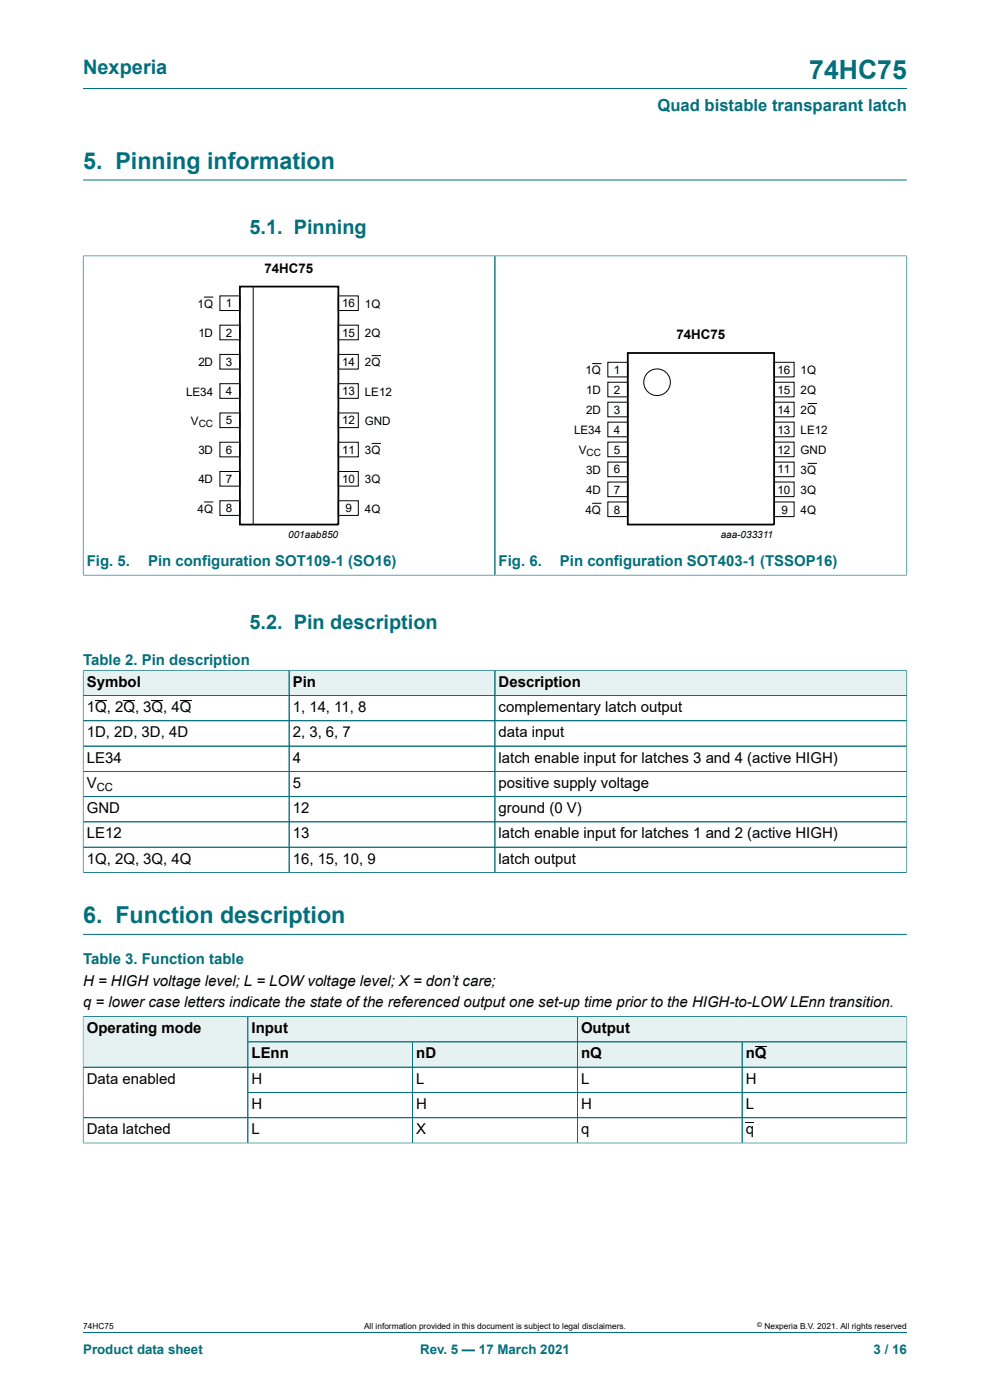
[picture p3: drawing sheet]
<svg xmlns="http://www.w3.org/2000/svg" width="210mm" height="297mm" viewBox="0 0 210 297" stroke-linecap="round" stroke-linejoin="round" font-family="sans-serif">
<defs><g id="words">
<text font-size="5.6" fill="#036f7b" x="171.7" y="16.8">74HC75</text>
<g font-size="4.9" fill="#036f7b">
<text x="17.6" y="35.9">5. Pinning information</text>
<text x="17.6" y="195.9">6. Function description</text>
</g>
<g font-size="4.2" fill="#036f7b">
<text x="17.6" y="15.6">Nexperia</text>
<text x="52.9" y="49.7">5.1. Pinning</text>
<text x="52.9" y="133.4">5.2. Pin description</text>
</g>
<text font-size="3.5" fill="#036f7b" x="139.5" y="23.7">Quad bistable transparant latch</text>
<g font-size="3.2" fill="#036f7b">
<text x="18.4" y="120.1">Fig. 5.</text>
<text x="31.4" y="120.1">Pin configuration SOT109-1 (SO16)</text>
<text x="105.8" y="120.1">Fig. 6.</text>
<text x="118.8" y="120.1">Pin configuration SOT403-1 (TSSOP16)</text>
<text x="17.6" y="141.1">Table 2. Pin description</text>
<text x="17.6" y="204.6">Table 3. Function table</text>
</g>
<g font-size="3.2">
<text x="18.4" y="145.7">Symbol</text>
<text x="62.1" y="145.7">Pin</text>
<text x="105.8" y="145.7">Description</text>
<text x="18.4" y="151.1">1Q, 2Q, 3Q, 4Q</text>
<text x="62.1" y="151.1">1, 14, 11, 8</text>
<text x="105.8" y="151.1">complementary latch output</text>
<text x="18.4" y="156.4">1D, 2D, 3D, 4D</text>
<text x="18.4" y="161.8">LE34</text>
<text x="62.1" y="156.4">2, 3, 6, 7</text>
<text x="62.1" y="161.8">4</text>
<text x="105.8" y="156.4">data input</text>
<text x="105.8" y="161.8">latch enable input for latches 3 and 4 (active HIGH)</text>
<text x="18.4" y="167.1">V</text>
<text x="62.1" y="167.1">5</text>
<text x="105.8" y="167.1">positive supply voltage</text>
<text x="18.4" y="172.5">GND</text>
<text x="62.1" y="172.5">12</text>
<text x="105.8" y="172.5">ground (0 V)</text>
<text x="18.4" y="177.9">LE12</text>
<text x="62.1" y="177.9">13</text>
<text x="105.8" y="177.9">latch enable input for latches 1 and 2 (active HIGH)</text>
<text x="18.4" y="183.2">1Q, 2Q, 3Q, 4Q</text>
<text x="62.1" y="183.2">16, 15, 10, 9</text>
<text x="105.8" y="183.2">latch output</text>
<text x="17.6" y="209.1">H = HIGH voltage level; L = LOW voltage level; X = don’t care;</text>
<text x="17.6" y="213.5">q = lower case letters indicate the state of the referenced output one set-up time prior to the HIGH-to-LOW LEnn transition.</text>
<text x="18.4" y="219.2">Operating mode</text>
<text x="53.4" y="219.2">Input</text>
<text x="123.2" y="219.2">Output</text>
<text x="53.4" y="224.5">LEnn</text>
<text x="88.3" y="224.5">nD</text>
<text x="123.2" y="224.5">nQ</text>
<text x="158.2" y="224.5">nQ</text>
<text x="18.4" y="229.9">Data enabled</text>
<text x="53.4" y="229.9">H</text>
<text x="88.3" y="229.9">L</text>
<text x="123.2" y="229.9">L</text>
<text x="158.2" y="229.9">H</text>
<text x="53.4" y="235.3">H</text>
<text x="88.3" y="235.3">H</text>
<text x="123.2" y="235.3">H</text>
<text x="158.2" y="235.3">L</text>
<text x="18.4" y="240.6">Data latched</text>
<text x="53.4" y="240.6">L</text>
<text x="88.3" y="240.6">X</text>
<text x="123.2" y="240.6">q</text>
<text x="158.2" y="240.6">q</text>
</g>
<g font-size="2.8">
<text x="56.1" y="57.9">74HC75</text>
<text x="143.5" y="72">74HC75</text>
</g>
<g font-size="2.8" fill="#036f7b">
<text x="17.6" y="287.2">Product data sheet</text>
<text x="89.1" y="287.2">Rev. 5 — 17 March 2021</text>
<text x="185.3" y="287.2">3 / 16</text>
</g>
<g font-size="2.5">
<text x="41.9" y="65.3">1Q</text>
<text x="47.9" y="65.2">1</text>
<text x="72.6" y="65.2">16</text>
<text x="77.4" y="65.3">1Q</text>
<text x="42.1" y="71.5">1D</text>
<text x="47.9" y="71.4">2</text>
<text x="72.6" y="71.4">15</text>
<text x="77.4" y="71.5">2Q</text>
<text x="42.1" y="77.7">2D</text>
<text x="47.9" y="77.6">3</text>
<text x="72.6" y="77.6">14</text>
<text x="77.4" y="77.7">2Q</text>
<text x="39.5" y="83.9">LE34</text>
<text x="47.9" y="83.9">4</text>
<text x="72.6" y="83.9">13</text>
<text x="77.4" y="83.9">LE12</text>
<text x="124.2" y="79.4">1Q</text>
<text x="124.4" y="83.6">1D</text>
<text x="130.2" y="79.3">1</text>
<text x="130.2" y="83.6">2</text>
<text x="164.9" y="79.3">16</text>
<text x="164.9" y="83.6">15</text>
<text x="169.8" y="79.4">1Q</text>
<text x="169.8" y="83.6">2Q</text>
<text x="124.4" y="87.8">2D</text>
<text x="130.2" y="87.7">3</text>
<text x="164.9" y="87.7">14</text>
<text x="169.8" y="87.8">2Q</text>
<text x="40.5" y="90.1">V</text>
<text x="47.9" y="90">5</text>
<text x="72.6" y="90">12</text>
<text x="77.4" y="90.1">GND</text>
<text x="121.8" y="92.1">LE34</text>
<text x="130.2" y="92">4</text>
<text x="164.9" y="92">13</text>
<text x="169.8" y="92.1">LE12</text>
<text x="42.1" y="96.3">3D</text>
<text x="47.9" y="96.3">6</text>
<text x="72.6" y="96.3">11</text>
<text x="77.4" y="96.3">3Q</text>
<text x="122.8" y="96.3">V</text>
<text x="124.4" y="100.5">3D</text>
<text x="130.2" y="96.3">5</text>
<text x="130.2" y="100.4">6</text>
<text x="164.9" y="96.3">12</text>
<text x="164.9" y="100.4">11</text>
<text x="169.8" y="96.3">GND</text>
<text x="169.8" y="100.5">3Q</text>
<text x="42.1" y="102.5">4D</text>
<text x="47.9" y="102.5">7</text>
<text x="72.6" y="102.5">10</text>
<text x="77.4" y="102.5">3Q</text>
<text x="124.4" y="104.8">4D</text>
<text x="130.2" y="104.7">7</text>
<text x="164.9" y="104.7">10</text>
<text x="169.8" y="104.8">3Q</text>
<text x="41.9" y="108.8">4Q</text>
<text x="47.9" y="108.7">8</text>
<text x="73.3" y="108.7">9</text>
<text x="77.4" y="108.8">4Q</text>
<text x="124.2" y="109">4Q</text>
<text x="130.2" y="109">8</text>
<text x="165.8" y="109">9</text>
<text x="169.8" y="109">4Q</text>
</g>
<text font-size="2.4" x="20.5" y="167.8">CC</text>
<g font-size="2.1">
<text x="42.1" y="90.6">CC</text>
<text x="124.4" y="96.8">CC</text>
<text x="61.1" y="114.1">001aab850</text>
<text x="152.9" y="114.1">aaa-033311</text>
</g>
<g font-size="1.8">
<text x="17.6" y="282">74HC75</text>
<text x="77.2" y="282">All information provided in this document is subject to legal disclaimers.</text>
<text x="162.2" y="282">Nexperia B.V. 2021. All rights reserved</text>
</g>
<text font-size="1.4" x="160.6" y="281.6">©</text>
</g></defs>
<path d="M17.6 18.8h174.8M17.6 38.2h174.8M17.6 54.3h174.8M17.6 54.2v67.9M105 54.3v67.7M192.4 54.2v67.9M17.6 122h174.8" fill="none" stroke="#036f7b" stroke-width=".21"/>
<g fill="none" stroke="#000" stroke-width=".21">
<path d="M43.3 63h1.9M46.7 62.8h4.2v3.1h-4.2zM46.7 69h4.2v3.1h-4.2zM46.7 75.2h4.2v3.1h-4.2zM53.7 60.8v50.6M71.8 75.2h4.2v3.1h-4.2zM71.8 62.8h4.2v3.1h-4.2zM71.8 69h4.2v3.1h-4.2zM78.8 75.4h2M125.6 77.1h2M128.9 76.9h4.3v3.1h-4.3zM164.2 76.9h4.2v3.1h-4.2z"/>
<path d="M46.7 81.4h4.2v3.1h-4.2zM46.7 87.6h4.2v3.1h-4.2zM46.7 93.8h4.2v3.1h-4.2zM71.8 87.6h4.2v3.1h-4.2zM71.8 93.8h4.2v3.1h-4.2zM71.8 81.4h4.2v3.1h-4.2zM78.8 94.1h2M128.9 81.1h4.3v3.1h-4.3zM128.9 85.3h4.3v3.1h-4.3zM128.9 89.6h4.3v3.1h-4.3zM128.9 93.8h4.3v3.1h-4.3zM128.9 98h4.3v3.1h-4.3z"/>
<path d="M164.2 93.8h4.2v3.1h-4.2zM164.2 98h4.2v3.1h-4.2zM164.2 85.3h4.2v3.1h-4.2zM164.2 89.6h4.2v3.1h-4.2zM164.2 81.1h4.2v3.1h-4.2zM171.3 85.6h2M171.3 98.3h2M43.3 106.5h1.9M46.7 100h4.2v3.1h-4.2zM46.7 106.2h4.2v3.1h-4.2zM71.8 100h4.2v3.1h-4.2zM71.8 106.2h4.2v3.1h-4.2z"/>
<path d="M125.6 106.8h2M128.9 102.3h4.3v3.1h-4.3zM128.9 106.5h4.3v3.1h-4.3zM164.2 102.3h4.2v3.1h-4.2zM164.2 106.5h4.2v3.1h-4.2z"/>
<circle cx="139.4" cy="81.1" r="2.82"/>
</g>
<path d="M50.9 60.8h20.9v50.5h-20.9zM133.2 74.9h31v36.4h-31z" fill="none" stroke="#000" stroke-width=".38"/>
<path d="M17.7 142.3h43.5v5.2h-43.5z" fill="#e6f1f2"/>
<path d="M17.6 142.1v5.4h43.7v-5.3h-43.7" fill="none" stroke="#036f7b" stroke-width=".21"/>
<path d="M61.4 142.3h43.5v5.2h-43.5z" fill="#e6f1f2"/>
<path d="M61.3 142.2h43.7v5.3h-43.7z" fill="none" stroke="#036f7b" stroke-width=".21"/>
<path d="M105.1 142.3h87.2v5.2h-87.2z" fill="#e6f1f2"/>
<g fill="none" stroke="#036f7b" stroke-width=".21">
<path d="M17.6 152.9h174.8M17.6 158.3h174.8M17.6 147.5h174.8M17.6 142.3v42.9M17.7 142.2h174.7M61.3 142.3v42.8M105 142.2v42.9M192.4 142.1v43.1M17.6 163.6h174.8M17.6 169h174.8M17.6 174.4h174.8M17.6 179.7h174.8"/>
<path d="M17.6 185.1h174.8M17.6 198.2h174.8M52.6 215.7h69.9v5.3h-69.9z"/>
</g>
<path d="M20.2 148.6h2.4M26.2 148.6h2.4M32.2 148.6h2.4M38.2 148.6h2.4" fill="none" stroke="#000" stroke-width=".21"/>
<path d="M52.7 215.7h69.7v5.3h-69.7z" fill="#e6f1f2"/>
<path d="M192.4 215.6v5.4h-69.9v-5.3h69.9" fill="none" stroke="#036f7b" stroke-width=".21"/>
<path d="M122.5 215.7h69.8v5.3h-69.8z" fill="#e6f1f2"/>
<path d="M17.6 215.6v10.8h35v-10.7h-35" fill="none" stroke="#036f7b" stroke-width=".21"/>
<g fill="#e6f1f2">
<path d="M17.7 215.7h34.8v10.6h-34.8z"/>
<path d="M52.7 221.1h34.8v5.2h-34.8z"/>
</g>
<path d="M52.6 221h34.9v5.4h-34.9z" fill="none" stroke="#036f7b" stroke-width=".21"/>
<path d="M87.6 221.1h34.8v5.2h-34.8z" fill="#e6f1f2"/>
<path d="M87.5 221h35v5.4h-35z" fill="none" stroke="#036f7b" stroke-width=".21"/>
<path d="M122.5 221.1h34.8v5.2h-34.8z" fill="#e6f1f2"/>
<path d="M122.5 221h34.9v5.4h-34.9z" fill="none" stroke="#036f7b" stroke-width=".21"/>
<path d="M157.5 221.1h34.8v5.2h-34.8z" fill="#e6f1f2"/>
<g fill="none" stroke="#036f7b" stroke-width=".21">
<path d="M17.6 215.7v26.9M17.7 215.7h174.6M52.6 215.7v26.8M122.5 215.7v26.8M192.4 215.7v26.9M52.7 221h139.7M87.5 221.1v21.4M157.4 221v21.5M192.4 226.4h-174.8M192.4 231.8h-139.8M192.4 237.1h-174.8M17.6 242.5h174.8"/>
<path d="M17.6 282.6h174.8"/>
</g>
<path d="M160.1 222h2.5" fill="none" stroke="#000" stroke-width=".21"/>
<path d="M158.2 238.1l1.8 .1z" fill="#000"/>
<use href="#words"/>
</svg>
